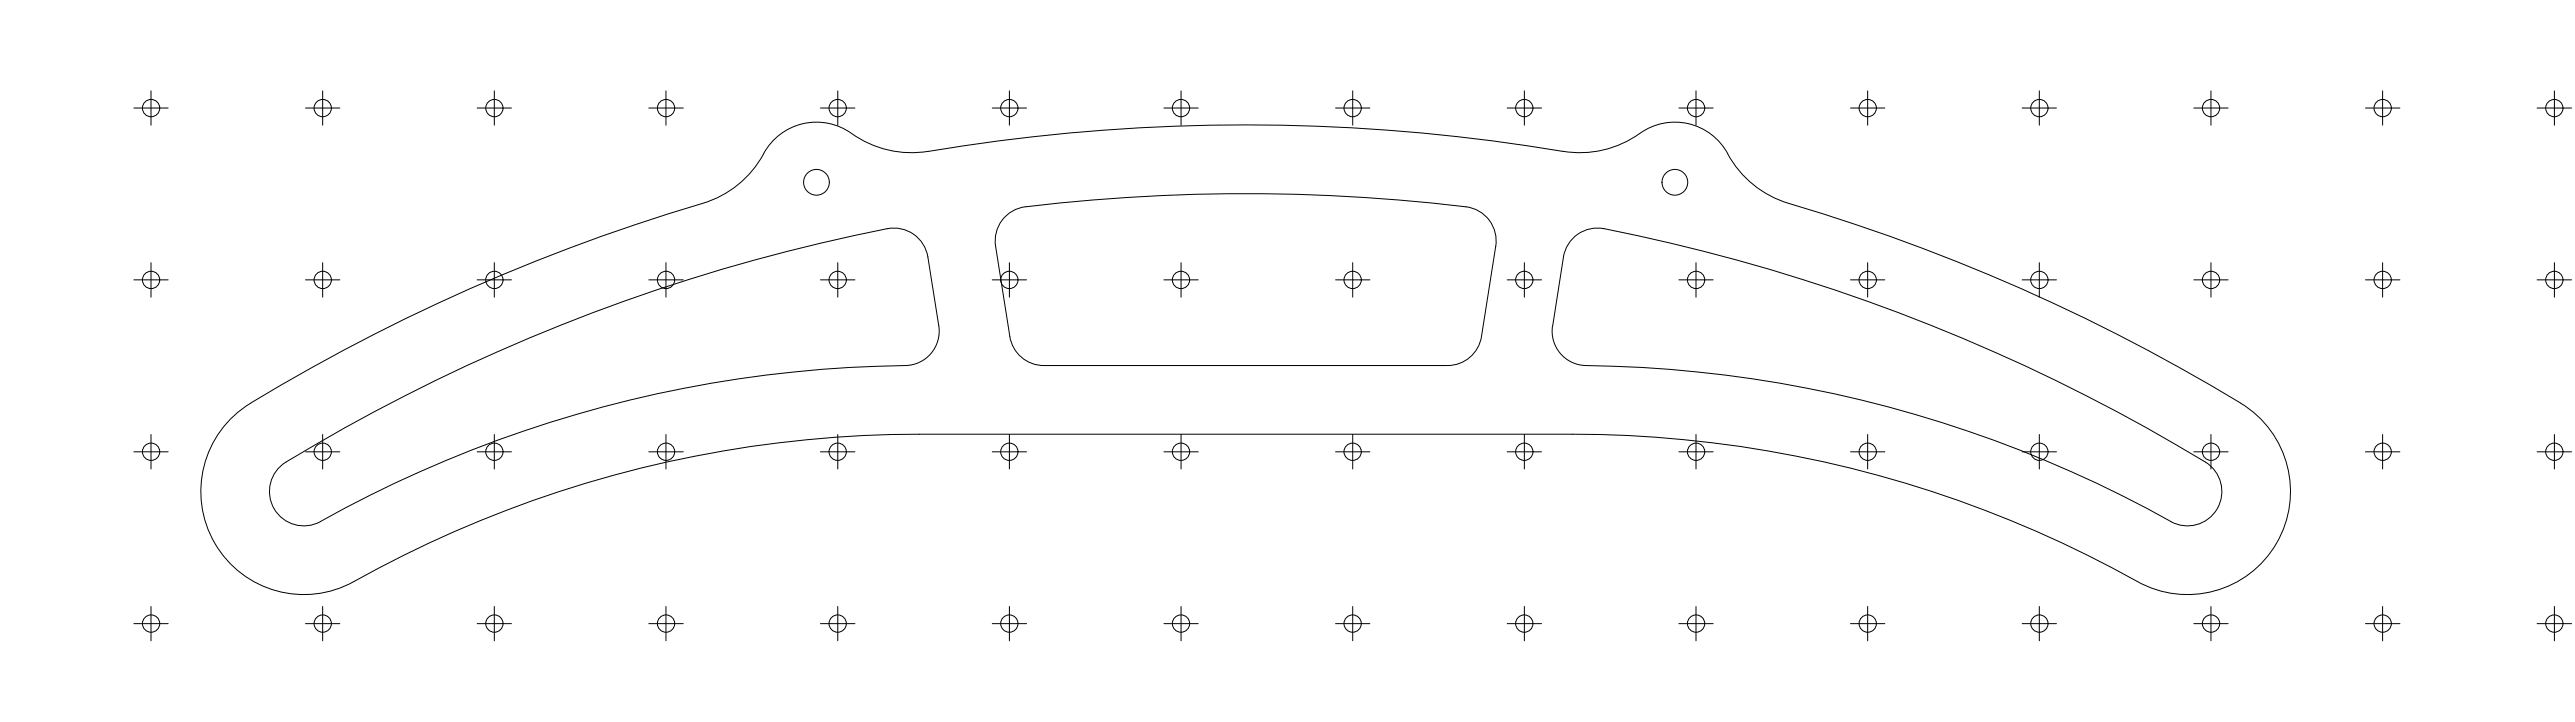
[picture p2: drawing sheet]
<svg xmlns="http://www.w3.org/2000/svg" width="1500mm" height="420mm" viewBox="0 0 1500 420" stroke-linecap="round" stroke-linejoin="round" font-family="sans-serif">
<!-- layer: Visible (ISO) -->
<g fill="none" stroke="#000" stroke-width=".58">
<path d="M916 139a20 20 0 0 1 18-6 1071 1071 0 0 1 354 138 20 20 0 0 1 3 27 20 20 0 0 1-26 5 722 722 0 0 0-345-91 20 20 0 0 1-16-22l7-40a20 20 0 0 1 5-11zM580 143a20 20 0 0 1 17-23 1047 1047 0 0 1 261 1 20 20 0 0 1 13 22M580 143l8 53a20 20 0 0 0 20 17h235a20 20 0 0 0 20-17l8-53M146 235a1148 1148 0 0 1 270-119 62 62 0 0 0 31-30 36 36 0 0 1 53-6 60 60 0 0 0 41 8 1132 1132 0 0 1 376 1 62 62 0 0 0 41-13 36 36 0 0 1 51 17 60 60 0 0 0 33 25 1117 1117 0 0 1 263 117M146 235a60 60 0 0 0-21 81 60 60 0 0 0 81 22 675 675 0 0 1 330-85h380a677 677 0 0 1 333 87 60 60 0 0 0 78-26 60 60 0 0 0-22-79M187 303a722 722 0 0 1 344-91 20 20 0 0 0 16-22l-6-40a20 20 0 0 0-24-17 1070 1070 0 0 0-353 138 20 20 0 0 0-3 27 20 20 0 0 0 26 5"/>
<circle cx="476" cy="106" r="7"/>
<circle cx="976" cy="106" r="7"/>
</g>
<!-- layer: Sketch Geometry (ISO) -->
<g fill="none" stroke="#000" stroke-width=".58">
<path d="M88 53v20M188 53v20M288 53v20M388 53v20M488 53v20M588 53v20M688 53v20M788 53v20M888 53v20M988 53v20M1088 53v20M1188 53v20"/>
<path d="M1288 53v20M1388 53v20M1488 53v20M78 63h20M178 63h20M278 63h20M378 63h20M478 63h20M578 63h20M678 63h20M778 63h20M878 63h20"/>
<path d="M978 63h20M1078 63h20M1178 63h20M1278 63h20M1378 63h20M1478 63h20M88 153v20M188 153v20M288 153v20M388 153v20M488 153v20M588 153v20"/>
<path d="M688 153v20M788 153v20M888 153v20M988 153v20M1088 153v20M1188 153v20M1288 153v20M1388 153v20M1488 153v20M78 163h20M178 163h20M278 163h20"/>
<path d="M378 163h20M478 163h20M578 163h20M678 163h20M778 163h20M878 163h20M978 163h20M1078 163h20M1178 163h20M1278 163h20M1378 163h20M1478 163h20"/>
<path d="M88 253v20M188 253v20M288 253v20M388 253v20M488 253v20M588 253v20M688 253v20M788 253v20M888 253v20M988 253v20M1088 253v20M1188 253v20"/>
<path d="M1288 253v20M1388 253v20M1488 253v20M78 263h20M178 263h20M278 263h20M378 263h20M478 263h20M578 263h20M678 263h20M778 263h20M878 263h20"/>
<path d="M978 263h20M1078 263h20M1178 263h20M1278 263h20M1378 263h20M1478 263h20M88 353v20M188 353v20M288 353v20M388 353v20M488 353v20M588 353v20"/>
<path d="M688 353v20M788 353v20M888 353v20M988 353v20M1088 353v20M1188 353v20M1288 353v20M1388 353v20M1488 353v20M78 363h20M178 363h20M278 363h20"/>
<path d="M378 363h20M478 363h20M578 363h20M678 363h20M778 363h20M878 363h20M978 363h20M1078 363h20M1178 363h20M1278 363h20M1378 363h20M1478 363h20"/>
<circle cx="88" cy="63" r="5"/>
<circle cx="188" cy="63" r="5"/>
<circle cx="288" cy="63" r="5"/>
<circle cx="388" cy="63" r="5"/>
<circle cx="488" cy="63" r="5"/>
<circle cx="588" cy="63" r="5"/>
<circle cx="688" cy="63" r="5"/>
<circle cx="788" cy="63" r="5"/>
<circle cx="888" cy="63" r="5"/>
<circle cx="988" cy="63" r="5"/>
<circle cx="1088" cy="63" r="5"/>
<circle cx="1188" cy="63" r="5"/>
<circle cx="1288" cy="63" r="5"/>
<circle cx="1388" cy="63" r="5"/>
<circle cx="1488" cy="63" r="5"/>
<circle cx="88" cy="163" r="5"/>
<circle cx="188" cy="163" r="5"/>
<circle cx="288" cy="163" r="5"/>
<circle cx="388" cy="163" r="5"/>
<circle cx="488" cy="163" r="5"/>
<circle cx="588" cy="163" r="5"/>
<circle cx="688" cy="163" r="5"/>
<circle cx="788" cy="163" r="5"/>
<circle cx="888" cy="163" r="5"/>
<circle cx="988" cy="163" r="5"/>
<circle cx="1088" cy="163" r="5"/>
<circle cx="1188" cy="163" r="5"/>
<circle cx="1288" cy="163" r="5"/>
<circle cx="1388" cy="163" r="5"/>
<circle cx="1488" cy="163" r="5"/>
<circle cx="88" cy="263" r="5"/>
<circle cx="188" cy="263" r="5"/>
<circle cx="288" cy="263" r="5"/>
<circle cx="388" cy="263" r="5"/>
<circle cx="488" cy="263" r="5"/>
<circle cx="588" cy="263" r="5"/>
<circle cx="688" cy="263" r="5"/>
<circle cx="788" cy="263" r="5"/>
<circle cx="888" cy="263" r="5"/>
<circle cx="988" cy="263" r="5"/>
<circle cx="1088" cy="263" r="5"/>
<circle cx="1188" cy="263" r="5"/>
<circle cx="1288" cy="263" r="5"/>
<circle cx="1388" cy="263" r="5"/>
<circle cx="1488" cy="263" r="5"/>
<circle cx="88" cy="363" r="5"/>
<circle cx="188" cy="363" r="5"/>
<circle cx="288" cy="363" r="5"/>
<circle cx="388" cy="363" r="5"/>
<circle cx="488" cy="363" r="5"/>
<circle cx="588" cy="363" r="5"/>
<circle cx="688" cy="363" r="5"/>
<circle cx="788" cy="363" r="5"/>
<circle cx="888" cy="363" r="5"/>
<circle cx="988" cy="363" r="5"/>
<circle cx="1088" cy="363" r="5"/>
<circle cx="1188" cy="363" r="5"/>
<circle cx="1288" cy="363" r="5"/>
<circle cx="1388" cy="363" r="5"/>
<circle cx="1488" cy="363" r="5"/>
</g>
</svg>
